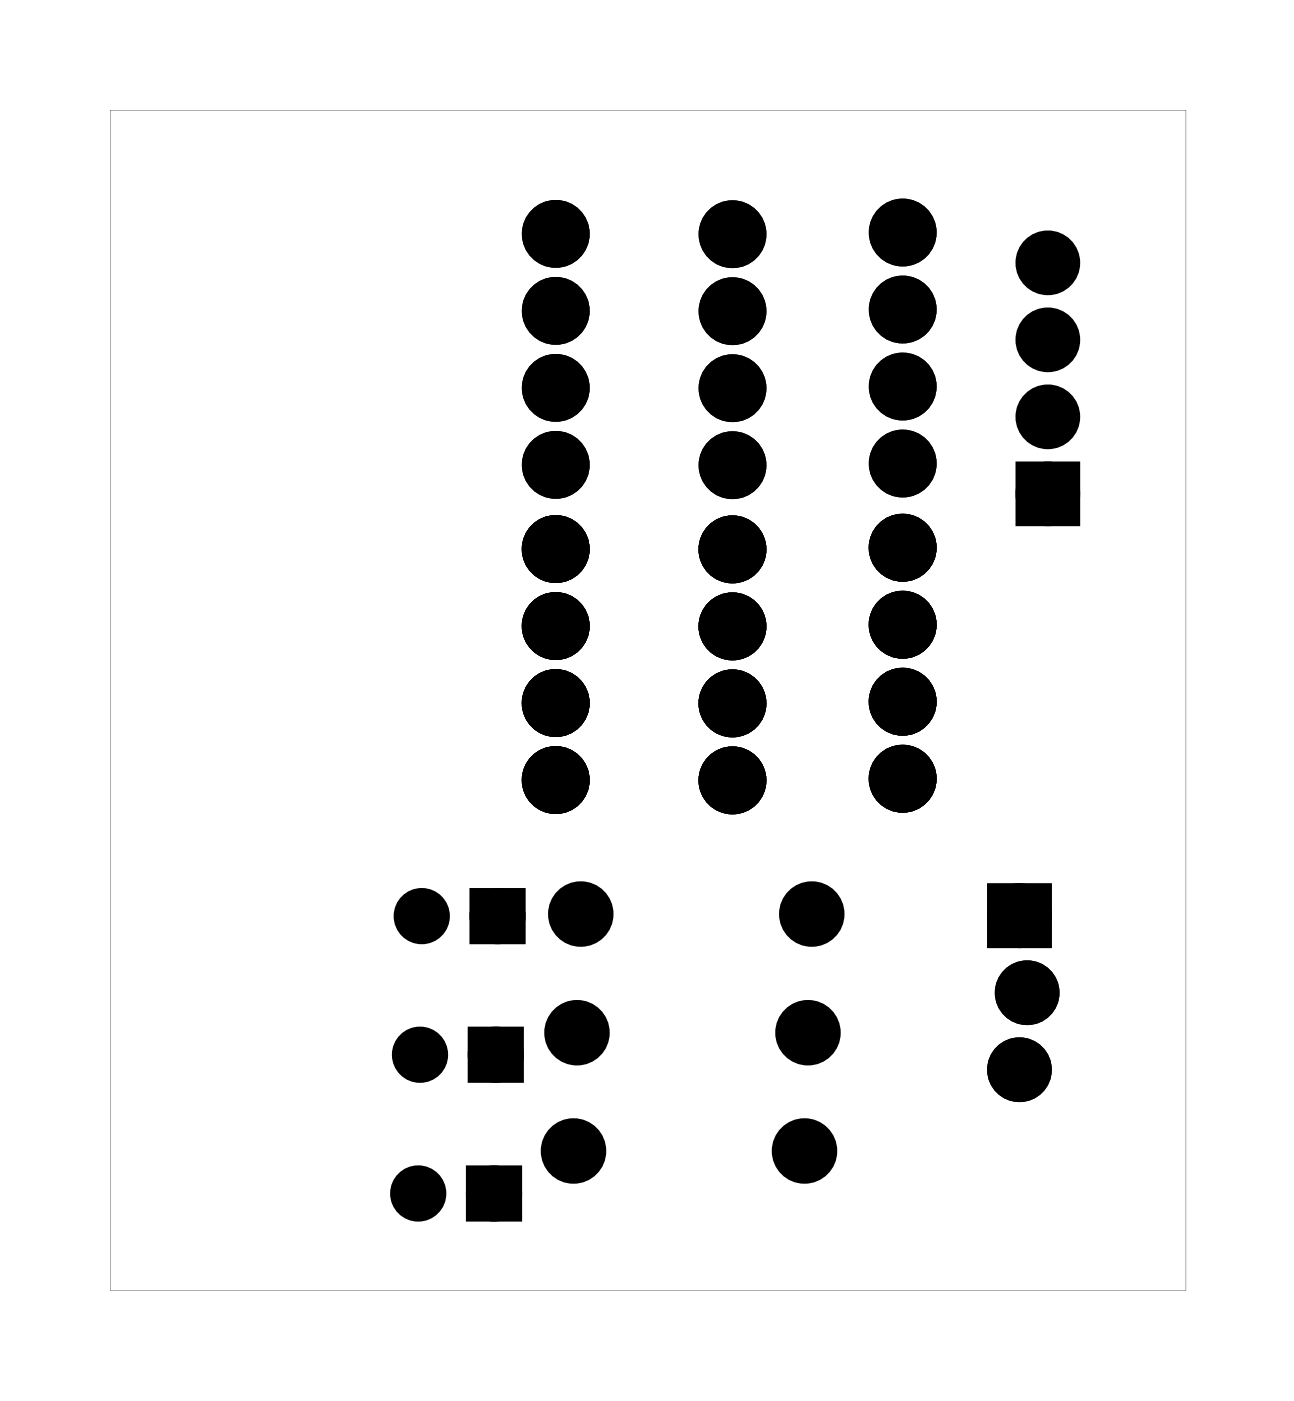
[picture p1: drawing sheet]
<svg xmlns="http://www.w3.org/2000/svg" width="43mm" height="46mm" viewBox="0 0 43 46" stroke-linecap="round" stroke-linejoin="round" font-family="sans-serif">
<g fill="#000">
<path d="M33.8 15.6h1.5v1.4h-1.5zM15.7 38.8h1.2v1.2h-1.2zM15.8 34.2h1.2v1.2h-1.2zM15.8 29.6h1.2v1.2h-1.2z"/>
<path d="M3.6 3.6v39h35.5v-39zM3.6 3.6h35.5v39h-35.5z"/>
<path d="M32.7 29.3v1.8h1.9v-1.8zM33.1 30.2a.51 .51 0 0 1 1 0 .51 .51 0 0 1-1 0z"/>
<path d="M32.7 29.3v1.8h1.9v-1.8zM33.1 30.2a.51 .51 0 0 1 1 0 .51 .51 0 0 1-1 0z"/>
</g>
<g fill="#000">
<circle cx="18.3" cy="18.1" r=".74"/>
<circle cx="18.3" cy="12.8" r=".74"/>
<circle cx="18.3" cy="7.7" r=".74"/>
<circle cx="18.3" cy="10.3" r=".74"/>
<circle cx="18.3" cy="15.3" r=".74"/>
<circle cx="24.2" cy="18.1" r=".74"/>
<circle cx="24.2" cy="15.3" r=".74"/>
<circle cx="24.2" cy="7.7" r=".74"/>
<circle cx="24.2" cy="10.3" r=".74"/>
<circle cx="24.2" cy="12.8" r=".74"/>
<circle cx="29.8" cy="18.1" r=".74"/>
<circle cx="29.8" cy="15.3" r=".74"/>
<circle cx="29.8" cy="10.2" r=".74"/>
<circle cx="29.8" cy="7.7" r=".74"/>
<circle cx="29.8" cy="12.8" r=".74"/>
<circle cx="34.6" cy="16.3" r=".72"/>
<circle cx="34.6" cy="8.7" r=".72"/>
<circle cx="34.6" cy="11.2" r=".72"/>
<circle cx="34.6" cy="13.8" r=".72"/>
<circle cx="13.8" cy="39.4" r=".6"/>
<circle cx="13.9" cy="34.8" r=".6"/>
<circle cx="13.9" cy="30.2" r=".6"/>
<circle cx="16.3" cy="39.4" r=".6"/>
<circle cx="16.4" cy="34.8" r=".6"/>
<circle cx="16.4" cy="30.2" r=".6"/>
<circle cx="18.3" cy="23.2" r=".74"/>
<circle cx="18.3" cy="20.7" r=".74"/>
<circle cx="18.3" cy="25.7" r=".74"/>
<circle cx="18.9" cy="38" r=".7"/>
<circle cx="19" cy="34.1" r=".7"/>
<circle cx="19.2" cy="30.2" r=".7"/>
<circle cx="24.2" cy="23.2" r=".74"/>
<circle cx="24.2" cy="20.7" r=".74"/>
<circle cx="24.2" cy="25.7" r=".74"/>
<circle cx="26.5" cy="38" r=".7"/>
<circle cx="26.7" cy="34.1" r=".7"/>
<circle cx="26.8" cy="30.2" r=".7"/>
<circle cx="29.8" cy="20.6" r=".74"/>
<circle cx="29.8" cy="23.1" r=".74"/>
<circle cx="29.8" cy="25.7" r=".74"/>
<circle cx="33.6" cy="35.3" r=".72"/>
<circle cx="33.6" cy="30.2" r=".72"/>
<circle cx="33.9" cy="32.7" r=".72"/>
</g>
<g fill="none" stroke="#000" stroke-width=".76" stroke-linecap="butt">
<circle cx="18.3" cy="18.1" r=".74"/>
<circle cx="18.3" cy="7.7" r=".74"/>
<circle cx="18.3" cy="10.3" r=".74"/>
<circle cx="18.3" cy="15.3" r=".74"/>
<circle cx="18.3" cy="12.8" r=".74"/>
<circle cx="24.2" cy="18.1" r=".74"/>
<circle cx="24.2" cy="7.7" r=".74"/>
<circle cx="24.2" cy="10.3" r=".74"/>
<circle cx="24.2" cy="15.3" r=".74"/>
<circle cx="24.2" cy="12.8" r=".74"/>
<circle cx="29.8" cy="18.1" r=".74"/>
<circle cx="29.8" cy="10.2" r=".74"/>
<circle cx="29.8" cy="7.7" r=".74"/>
<circle cx="29.8" cy="15.3" r=".74"/>
<circle cx="29.8" cy="12.8" r=".74"/>
<circle cx="18.3" cy="20.7" r=".74"/>
<circle cx="18.3" cy="25.7" r=".74"/>
<circle cx="18.3" cy="23.2" r=".74"/>
<circle cx="18.9" cy="38" r=".7"/>
<circle cx="19" cy="34.1" r=".7"/>
<circle cx="19.2" cy="30.2" r=".7"/>
<circle cx="24.2" cy="20.7" r=".74"/>
<circle cx="24.2" cy="25.7" r=".74"/>
<circle cx="24.2" cy="23.2" r=".74"/>
<circle cx="26.5" cy="38" r=".7"/>
<circle cx="26.7" cy="34.1" r=".7"/>
<circle cx="26.8" cy="30.2" r=".7"/>
<circle cx="29.8" cy="20.6" r=".74"/>
<circle cx="29.8" cy="25.7" r=".74"/>
<circle cx="29.8" cy="23.1" r=".74"/>
</g>
<g fill="none" stroke="#000" stroke-width=".69" stroke-linecap="butt">
<path d="M33.8 15.6h1.5v1.4h-1.5z"/>
<circle cx="34.6" cy="11.2" r=".72"/>
<circle cx="34.6" cy="13.8" r=".72"/>
<circle cx="34.6" cy="16.3" r=".72"/>
<circle cx="34.6" cy="8.7" r=".72"/>
<circle cx="33.6" cy="35.3" r=".72"/>
<circle cx="33.6" cy="30.2" r=".72"/>
<circle cx="33.9" cy="32.7" r=".72"/>
</g>
<g fill="none" stroke="#000" stroke-width=".25">
<path d="M32.7 29.3h1.9v1.8h-1.9z"/>
<circle cx="33.6" cy="30.2" r=".51"/>
</g>
<g fill="none" stroke="#000" stroke-width=".65" stroke-linecap="butt">
<path d="M15.7 38.8h1.2v1.2h-1.2zM15.8 34.2h1.2v1.2h-1.2zM15.8 29.6h1.2v1.2h-1.2z"/>
<circle cx="13.8" cy="39.4" r=".6"/>
<circle cx="13.9" cy="34.8" r=".6"/>
<circle cx="13.9" cy="30.2" r=".6"/>
<circle cx="16.3" cy="39.4" r=".6"/>
<circle cx="16.4" cy="34.8" r=".6"/>
<circle cx="16.4" cy="30.2" r=".6"/>
</g>
</svg>
